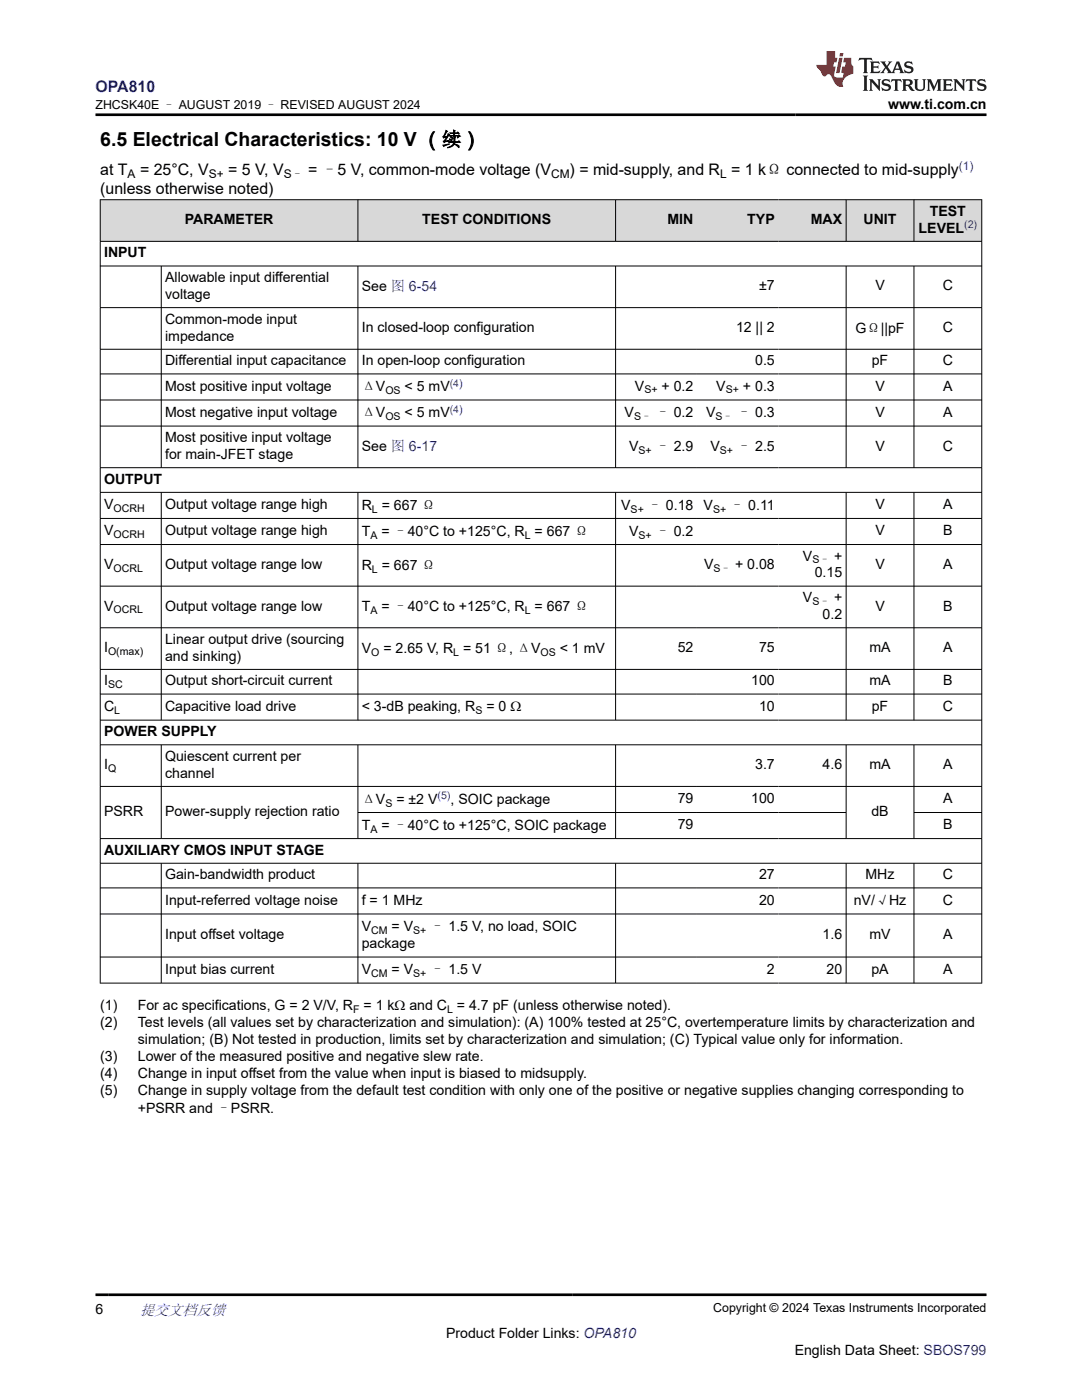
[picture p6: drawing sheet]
<svg xmlns="http://www.w3.org/2000/svg" width="216mm" height="279mm" viewBox="0 0 216 279" stroke-linecap="round" stroke-linejoin="round" font-family="sans-serif">
<defs><g id="words">
<text font-size="3.9" x="20" y="29.1">6.5 Electrical Characteristics: 10 V （续）</text>
<text font-size="3.2" fill="#00f" x="19" y="18.3">OPA810</text>
<g font-size="3.2">
<text x="20" y="34.9">at T</text>
<text x="27.9" y="34.9">= 25°C, V</text>
<text x="45.5" y="34.9">= 5 V, V</text>
<text x="61.5" y="34.9">= –5 V, common-mode voltage (V</text>
<text x="113.7" y="34.9">) = mid-supply, and R = 1 kΩ connected to mid-supply</text>
<text x="20" y="38.7">(unless otherwise noted)</text>
</g>
<text font-size="3" fill="#00f" x="27.9" y="262.4">提交文档反馈</text>
<g font-size="2.8">
<text x="177.2" y="21.7">www.ti.com.cn</text>
<text x="36.9" y="44.7">PARAMETER</text>
<text x="84.3" y="44.7">TEST CONDITIONS</text>
<text x="133.2" y="44.7">MIN</text>
<text x="149.1" y="44.7">TYP</text>
<text x="161.8" y="44.7">MAX</text>
<text x="172.3" y="44.7">UNIT</text>
<text x="183.3" y="46.4">LEVEL</text>
<text x="185.5" y="43">TEST</text>
<text x="20.8" y="51.4">INPUT</text>
<text x="32.9" y="56.3">Allowable input differential</text>
<text x="32.9" y="59.7">voltage</text>
<text x="72.2" y="58.1">See 图 6-54</text>
<text x="151.5" y="58">±7</text>
<text x="174.7" y="58">V</text>
<text x="188.1" y="58">C</text>
<text x="32.9" y="64.6">Common-mode input</text>
<text x="32.9" y="68">impedance</text>
<text x="72.2" y="66.3">In closed-loop configuration</text>
<text x="146.9" y="66.3">12 || 2</text>
<text x="170.7" y="66.4">GΩ||pF</text>
<text x="188.1" y="66.3">C</text>
<text x="32.9" y="72.9">Differential input capacitance</text>
<text x="32.9" y="78">Most positive input voltage</text>
<text x="72.2" y="72.9">In open-loop configuration</text>
<text x="126.7" y="78">V</text>
<text x="132" y="78">+ 0.2</text>
<text x="142.9" y="78">V</text>
<text x="148.2" y="78">+ 0.3</text>
<text x="150.7" y="72.9">0.5</text>
<text x="174" y="72.9">pF</text>
<text x="174.7" y="78">V</text>
<text x="188.1" y="72.9">C</text>
<text x="188.2" y="78">A</text>
<text x="32.9" y="83.2">Most negative input voltage</text>
<text x="72.2" y="78.1">ΔV</text>
<text x="72.2" y="83.3">ΔV</text>
<text x="80.7" y="78.1">&lt; 5 mV</text>
<text x="80.7" y="83.3">&lt; 5 mV</text>
<text x="124.6" y="83.3">V</text>
<text x="130.8" y="83.3">– 0.2</text>
<text x="140.9" y="83.3">V</text>
<text x="147.1" y="83.3">– 0.3</text>
<text x="174.7" y="83.2">V</text>
<text x="188.2" y="83.2">A</text>
<text x="32.9" y="88.2">Most positive input voltage</text>
<text x="174.7" y="89.9">V</text>
<text x="188.1" y="89.9">C</text>
<text x="32.9" y="91.6">for main-JFET stage</text>
<text x="72.2" y="90.1">See 图 6-17</text>
<text x="125.5" y="90.1">V</text>
<text x="130.8" y="90.1">– 2.9</text>
<text x="141.8" y="90.1">V</text>
<text x="147.1" y="90.1">– 2.5</text>
<text x="20.8" y="96.5">OUTPUT</text>
<text x="20.8" y="101.6">V</text>
<text x="32.9" y="101.6">Output voltage range high</text>
<text x="72.2" y="101.7">R = 667 Ω</text>
<text x="124" y="101.7">V</text>
<text x="129.3" y="101.7">– 0.18</text>
<text x="140.4" y="101.7">V</text>
<text x="145.7" y="101.7">– 0.11</text>
<text x="174.7" y="101.6">V</text>
<text x="188.2" y="101.6">A</text>
<text x="20.8" y="106.8">V</text>
<text x="32.9" y="106.8">Output voltage range high</text>
<text x="72.2" y="106.9">T</text>
<text x="76.1" y="106.9">= –40°C to +125°C, R = 667 Ω</text>
<text x="125.5" y="106.9">V</text>
<text x="130.8" y="106.9">– 0.2</text>
<text x="174.7" y="106.8">V</text>
<text x="188.2" y="106.8">B</text>
<text x="20.8" y="113.6">V</text>
<text x="32.9" y="113.6">Output voltage range low</text>
<text x="72.2" y="113.7">R = 667 Ω</text>
<text x="140.5" y="113.6">V</text>
<text x="146.7" y="113.6">+ 0.08</text>
<text x="160.2" y="111.9">V</text>
<text x="166.4" y="111.9">+</text>
<text x="174.7" y="113.6">V</text>
<text x="188.2" y="113.6">A</text>
<text x="162.6" y="115.2">0.15</text>
<text x="20.8" y="121.9">V</text>
<text x="32.9" y="121.9">Output voltage range low</text>
<text x="72.2" y="122">T</text>
<text x="76.1" y="122">= –40°C to +125°C, R = 667 Ω</text>
<text x="160.2" y="120.2">V</text>
<text x="164.1" y="123.6">0.2</text>
<text x="166.4" y="120.2">+</text>
<text x="174.7" y="121.9">V</text>
<text x="188.2" y="121.9">B</text>
<text x="20.8" y="130.2">I</text>
<text x="32.9" y="128.5">Linear output drive (sourcing</text>
<text x="32.9" y="131.9">and sinking)</text>
<text x="72.2" y="130.3">V</text>
<text x="76.5" y="130.3">= 2.65 V, R = 51 Ω, ΔV</text>
<text x="111.7" y="130.3">&lt; 1 mV</text>
<text x="135.2" y="130.2">52</text>
<text x="151.5" y="130.2">75</text>
<text x="173.5" y="130.2">mA</text>
<text x="188.2" y="130.2">A</text>
<text x="20.8" y="136.8">I</text>
<text x="32.9" y="136.8">Output short-circuit current</text>
<text x="149.9" y="136.8">100</text>
<text x="173.5" y="136.8">mA</text>
<text x="188.2" y="136.8">B</text>
<text x="20.8" y="141.8">C</text>
<text x="32.9" y="141.8">Capacitive load drive</text>
<text x="72.2" y="142">&lt; 3-dB peaking, R</text>
<text x="97.1" y="142">= 0 Ω</text>
<text x="151.5" y="141.8">10</text>
<text x="174" y="141.8">pF</text>
<text x="188.1" y="141.8">C</text>
<text x="20.8" y="146.9">POWER SUPPLY</text>
<text x="20.8" y="153.5">I</text>
<text x="32.9" y="151.8">Quiescent current per</text>
<text x="32.9" y="155.2">channel</text>
<text x="150.7" y="153.5">3.7</text>
<text x="164.1" y="153.5">4.6</text>
<text x="173.5" y="153.5">mA</text>
<text x="188.2" y="153.5">A</text>
<text x="72.2" y="160.4">ΔV</text>
<text x="79.1" y="160.4">= ±2 V</text>
<text x="89.9" y="160.4">, SOIC package</text>
<text x="135.2" y="160.3">79</text>
<text x="149.9" y="160.3">100</text>
<text x="188.2" y="160.3">A</text>
<text x="20.8" y="162.9">PSRR</text>
<text x="32.9" y="162.9">Power-supply rejection ratio</text>
<text x="72.2" y="165.6">T</text>
<text x="76.1" y="165.6">= –40°C to +125°C, SOIC package</text>
<text x="135.2" y="165.5">79</text>
<text x="173.9" y="162.9">dB</text>
<text x="188.2" y="165.5">B</text>
<text x="20.8" y="170.5">AUXILIARY CMOS INPUT STAGE</text>
<text x="32.9" y="175.5">Gain-bandwidth product</text>
<text x="151.5" y="175.5">27</text>
<text x="172.7" y="175.5">MHz</text>
<text x="188.1" y="175.5">C</text>
<text x="32.9" y="180.5">Input-referred voltage noise</text>
<text x="72.2" y="180.5">f = 1 MHz</text>
<text x="72.2" y="185.9">V</text>
<text x="78.1" y="185.9">= V</text>
<text x="85.9" y="185.9">– 1.5 V, no load, SOIC</text>
<text x="151.5" y="180.5">20</text>
<text x="170.4" y="180.7">nV/√Hz</text>
<text x="188.1" y="180.5">C</text>
<text x="32.9" y="187.4">Input offset voltage</text>
<text x="72.2" y="189.3">package</text>
<text x="164.1" y="187.4">1.6</text>
<text x="173.5" y="187.4">mV</text>
<text x="188.2" y="187.4">A</text>
<text x="32.9" y="194.3">Input bias current</text>
<text x="72.2" y="194.5">V</text>
<text x="78.1" y="194.5">= V</text>
<text x="85.9" y="194.5">– 1.5 V</text>
<text x="153" y="194.3">2</text>
<text x="164.9" y="194.3">20</text>
<text x="173.9" y="194.3">pA</text>
<text x="188.2" y="194.3">A</text>
<text x="20" y="201.6">(1)</text>
<text x="27.5" y="201.6">For ac specifications, G = 2 V/V, R</text>
<text x="72.5" y="201.6">= 1 kΩ and C = 4.7 pF (unless otherwise noted).</text>
<text x="20" y="204.9">(2)</text>
<text x="27.5" y="204.9">Test levels (all values set by characterization and simulation): (A) 100% tested at 25°C, overtemperature limits by characterization and</text>
<text x="27.5" y="208.3">simulation; (B) Not tested in production, limits set by characterization and simulation; (C) Typical value only for information.</text>
<text x="20" y="211.7">(3)</text>
<text x="20" y="215.1">(4)</text>
<text x="27.5" y="211.7">Lower of the measured positive and negative slew rate.</text>
<text x="27.5" y="215.1">Change in input offset from the value when input is biased to midsupply.</text>
<text x="20" y="218.5">(5)</text>
<text x="27.5" y="218.5">Change in supply voltage from the default test condition with only one of the positive or negative supplies changing corresponding to</text>
<text x="27.5" y="222.2">+PSRR and –PSRR.</text>
<text x="19" y="262.1">6</text>
<text x="89" y="266.9">Product Folder Links: OPA810</text>
<text x="158.6" y="270.3">English Data Sheet: SBOS799</text>
</g>
<g font-size="2.5">
<text x="19" y="21.8">ZHCSK40E – AUGUST 2019 – REVISED AUGUST 2024</text>
<text x="142.3" y="261.8">Copyright © 2024 Texas Instruments Incorporated</text>
</g>
<g font-size="2.4">
<text x="25.5" y="35.5">A</text>
<text x="41.7" y="35.5">S+</text>
<text x="56.6" y="35.5">S–</text>
<text x="110" y="35.5">CM</text>
<text x="143.7" y="35.5">L</text>
</g>
<text font-size="2.4" fill="#00f" x="191.3" y="33.8">(1)</text>
<g font-size="2.1" fill="#00f">
<text x="192.4" y="45.5">(2)</text>
<text x="89.7" y="77.2">(4)</text>
<text x="89.7" y="82.4">(4)</text>
<text x="87.3" y="159.5">(5)</text>
</g>
<g font-size="2.1">
<text x="76.9" y="78.7">OS</text>
<text x="76.9" y="83.9">OS</text>
<text x="126.5" y="83.9">S–</text>
<text x="128.6" y="78.5">S+</text>
<text x="142.8" y="83.9">S–</text>
<text x="144.8" y="78.5">S+</text>
<text x="127.4" y="90.6">S+</text>
<text x="143.6" y="90.6">S+</text>
<text x="22.6" y="102.2">OCRH</text>
<text x="22.6" y="107.4">OCRH</text>
<text x="73.9" y="107.5">A</text>
<text x="74.2" y="102.3">L</text>
<text x="104.7" y="107.5">L</text>
<text x="125.8" y="102.3">S+</text>
<text x="127.4" y="107.5">S+</text>
<text x="142.3" y="102.3">S+</text>
<text x="162.1" y="112.4">S–</text>
<text x="22.6" y="114.1">OCRL</text>
<text x="74.2" y="114.3">L</text>
<text x="142.4" y="114.1">S–</text>
<text x="22.6" y="122.4">OCRL</text>
<text x="73.9" y="122.6">A</text>
<text x="104.7" y="122.6">L</text>
<text x="162.1" y="120.7">S–</text>
<text x="21.6" y="130.7">O(max)</text>
<text x="74.1" y="130.9">O</text>
<text x="90.4" y="130.9">L</text>
<text x="107.8" y="130.9">OS</text>
<text x="21.6" y="137.4">SC</text>
<text x="22.8" y="142.4">L</text>
<text x="94.9" y="142.6">S</text>
<text x="21.6" y="154.1">Q</text>
<text x="76.9" y="161">S</text>
<text x="73.9" y="166.2">A</text>
<text x="74.1" y="186.4">CM</text>
<text x="82.5" y="186.4">S+</text>
<text x="74.1" y="195">CM</text>
<text x="82.5" y="195">S+</text>
<text x="70.5" y="202.1">F</text>
<text x="89.2" y="202.1">L</text>
</g>
</g></defs>
<g fill="#d8d8d8">
<path d="M20 39.9h175.9v8.3h-175.9z" fill-rule="evenodd"/>
<path d="M20.1 39.9h51.3v8.2h-51.3z" fill-rule="evenodd"/>
<path d="M71.5 39.9h51.3v8.2h-51.3z" fill-rule="evenodd"/>
<path d="M122.9 39.9h16.2v8.2h-16.2z" fill-rule="evenodd"/>
<path d="M139.1 39.9h16.2v8.2h-16.2z" fill-rule="evenodd"/>
<path d="M155.3 39.9h13.5v8.2h-13.5z" fill-rule="evenodd"/>
<path d="M168.9 39.9h13.4v8.2h-13.4z" fill-rule="evenodd"/>
<path d="M182.4 39.9h13.4v8.2h-13.4z" fill-rule="evenodd"/>
</g>
<g fill="none" stroke="#000" stroke-width=".2">
<path d="M19.9 39.9h176.1M20 39.8v156.5M71.4 39.8v8.4M122.8 39.8v8.4M168.8 39.8v8.4M182.4 39.8v8.4M195.9 39.8v156.5M19.9 48.2h176.1M19.9 53.1h176.1M32.2 53.1v40.3M71.4 53.1v40.3M122.8 53.1v40.3"/>
<path d="M168.8 53.1v40.3M182.4 53.1v40.3M19.9 61.4h176.1M19.9 69.7h176.1M19.9 74.6h176.1M19.9 79.8h176.1M19.9 85h176.1M19.9 93.3h176.1M19.9 98.3h176.1M32.2 98.3v45.5M71.4 98.3v45.5M122.8 98.3v45.5"/>
<path d="M168.8 98.3v45.5M182.4 98.3v45.5M19.9 103.5h176.1M19.9 108.7h176.1M19.9 117h176.1M19.9 125.3h176.1M19.9 133.6h176.1M19.9 138.5h176.1M19.9 143.7h176.1M19.9 148.6h176.1M19.9 156.9h176.1M32.2 148.6v18.8"/>
<path d="M71.4 148.6v18.8M122.8 148.6v18.8M168.8 148.6v18.8M182.4 148.6v18.8M19.9 167.4h176.1M19.9 172.3h176.1M19.9 177.2h176.1M32.2 172.3v24M71.4 172.3v24M71.4 162.2h97.5M122.8 172.3v24M168.8 172.3v24"/>
<path d="M182.4 172.3v24M182.4 162.2h13.6M19.9 182.4h176.1M19.9 191h176.1M19.9 196.2h176.1"/>
</g>
<path d="M171.5 11.6l-.2 .5 .5-.2h.6v.1v2.2l-.2 .4h1l-.2-.4v-2.2v-.1h.5l.6 .2-.2-.5zM173.6 12.3l.2 .4v1.5l-.2 .4h1.9l.1-.6a1.08 1.08 0 0 1-1.3 .2v-.7h.6l.4 .2v-.7l-.4 .2h-.6v-.5l.2-.2a1 1 0 0 1 1 .3l-.1-.5zM175.7 12.3l.9 1.1-1 1.2h.9l-.2-.2 .5-.8 .4 .8-.2 .2h1.6l-.2-.2 .2-.5h.9l.1 .5-.1 .2h.9l-.2-.3-.8-2h-.5l-.9 2.2-.9-1.1 .9-1.1h-.8l.2 .2-.4 .6-.4-.6 .2-.2zM179 12.7l.4 1h-.7zM180.7 12.4a.65 .65 0 0 0-.2 .7 .65 .65 0 0 0 .6 .5l.6 .1 .1 .3a.79 .79 0 0 1-.7 .4 .79 .79 0 0 1-.7-.5l.1 .7 .2-.1a.93 .93 0 0 0 1.1 .1 .93 .93 0 0 0 .4-1 1.46 1.46 0 0 0-1.2-.6l-.1-.3a1.09 1.09 0 0 1 1.2 .2l-.2-.6-.1 .1-.5-.2zM172.2 15.1l.2 .4v2.2l-.2 .4h1l-.2-.4v-2.2l.2-.4zM173.4 15.8l.2 .4v1.5l-.2 .4h.8l-.3-.4 .1-1.3 1.6 1.8v-2l.2-.4h-.7l.1 .2 .1 1.1-1.2-1.3zM176.2 15.9a.65 .65 0 0 0-.2 .8 .65 .65 0 0 0 .6 .4l.6 .2 .1 .2a.79 .79 0 0 1-.7 .4 .79 .79 0 0 1-.7-.5l.1 .7 .2-.1a.93 .93 0 0 0 1.1 .1 .93 .93 0 0 0 .4-.9 1.46 1.46 0 0 0-1.2-.6l-.1-.4a1.09 1.09 0 0 1 1.2 .2l-.1-.6-.2 .1-.5-.1zM177.9 15.8l-.1 .6a.63 .63 0 0 1 .8-.3v1.6l-.3 .4h1l-.2-.4v-1.6a.66 .66 0 0 1 .8 .3l-.1-.6zM180 15.8l.2 .4v1.5l-.2 .4h1l-.2-.2-.1-.7h.5l.1 .2a.79 .79 0 0 0 1.2 .6l-1-.9a.61 .61 0 0 0 .6-.6 .61 .61 0 0 0-.5-.7zM180.8 16.1h.1a.47 .47 0 0 1 .5 .1 .47 .47 0 0 1 .1 .5l-.1 .1-.7 .1zM182.3 15.8l.2 .2a2.27 2.27 0 0 0 .4 2 1.04 1.04 0 0 0 1.7-.7v-1.3l.2-.2h-.8l.2 .4v1.1a.6 .6 0 0 1-.6 .6 .6 .6 0 0 1-.6-.6v-1.1l.3-.4zM184.9 15.8l.2 .4v1.5l-.2 .4h.8l-.3-.4v-1.4l.9 1.9 .9-1.9v1.4l-.3 .4h1l-.2-.4v-1.5l.2-.4h-.8l-.7 1.5-.6-1.5zM188.1 15.8l.2 .4v1.5l-.2 .4h1.9l.1-.6a1.09 1.09 0 0 1-1.3 .2v-.7h.6l.4 .2v-.6l-.4 .2h-.6v-.6l.2-.1a1.01 1.01 0 0 1 1 .3l-.1-.6zM190.2 15.8l.3 .4v1.5l-.3 .4h.8l-.2-.4v-1.3l1.6 1.8v-2l.2-.4h-.7l.2 .2v1.1l-1.2-1.3zM192.8 15.8l-.1 .6a.63 .63 0 0 1 .8-.3v1.6l-.3 .4h1l-.2-.4v-1.6a.66 .66 0 0 1 .8 .3l-.1-.6zM195.2 15.9a.65 .65 0 0 0-.2 .8 .65 .65 0 0 0 .6 .4l.6 .2 .2 .2a.79 .79 0 0 1-.7 .4 .79 .79 0 0 1-.7-.5l.1 .7 .2-.1a.93 .93 0 0 0 1 .1 .93 .93 0 0 0 .5-.9 1.46 1.46 0 0 0-1.3-.6v-.4a1.09 1.09 0 0 1 1.2 .2l-.2-.6-.2 .1-.5-.1z" fill="#231f20"/>
<path d="M164.9 10.2v2.8h-2l.1 .3 .8 1a.95 .95 0 0 0 1 .9 .59 .59 0 0 1 .5-.4 .59 .59 0 0 1 .5 .4l.4 .7a1.59 1.59 0 0 0 2.1 1.4 1.61 1.61 0 0 1 1-2.3l1-.3-.1-1.5a1.59 1.59 0 0 1-.3-1.7h-1.5l-.2 .9h.6l-.2 .9h-.5l-.2 1v.2l.4 .1-.1 .9h-.7a.73 .73 0 0 1-1-.7l.3-1.5h-.5l.1-.9h.5l.2-.9h-.5v-1.3zM167.4 11.5l-.6 3.1h.7l.6-3.1zM167.6 10.6l-.1 .6h.7l.1-.6z" fill="#ed1c24"/>
<path d="M19 22.9h177.8M19 258.4h177.8" fill="none" stroke="#000" stroke-width=".53"/>
<use href="#words"/>
</svg>
